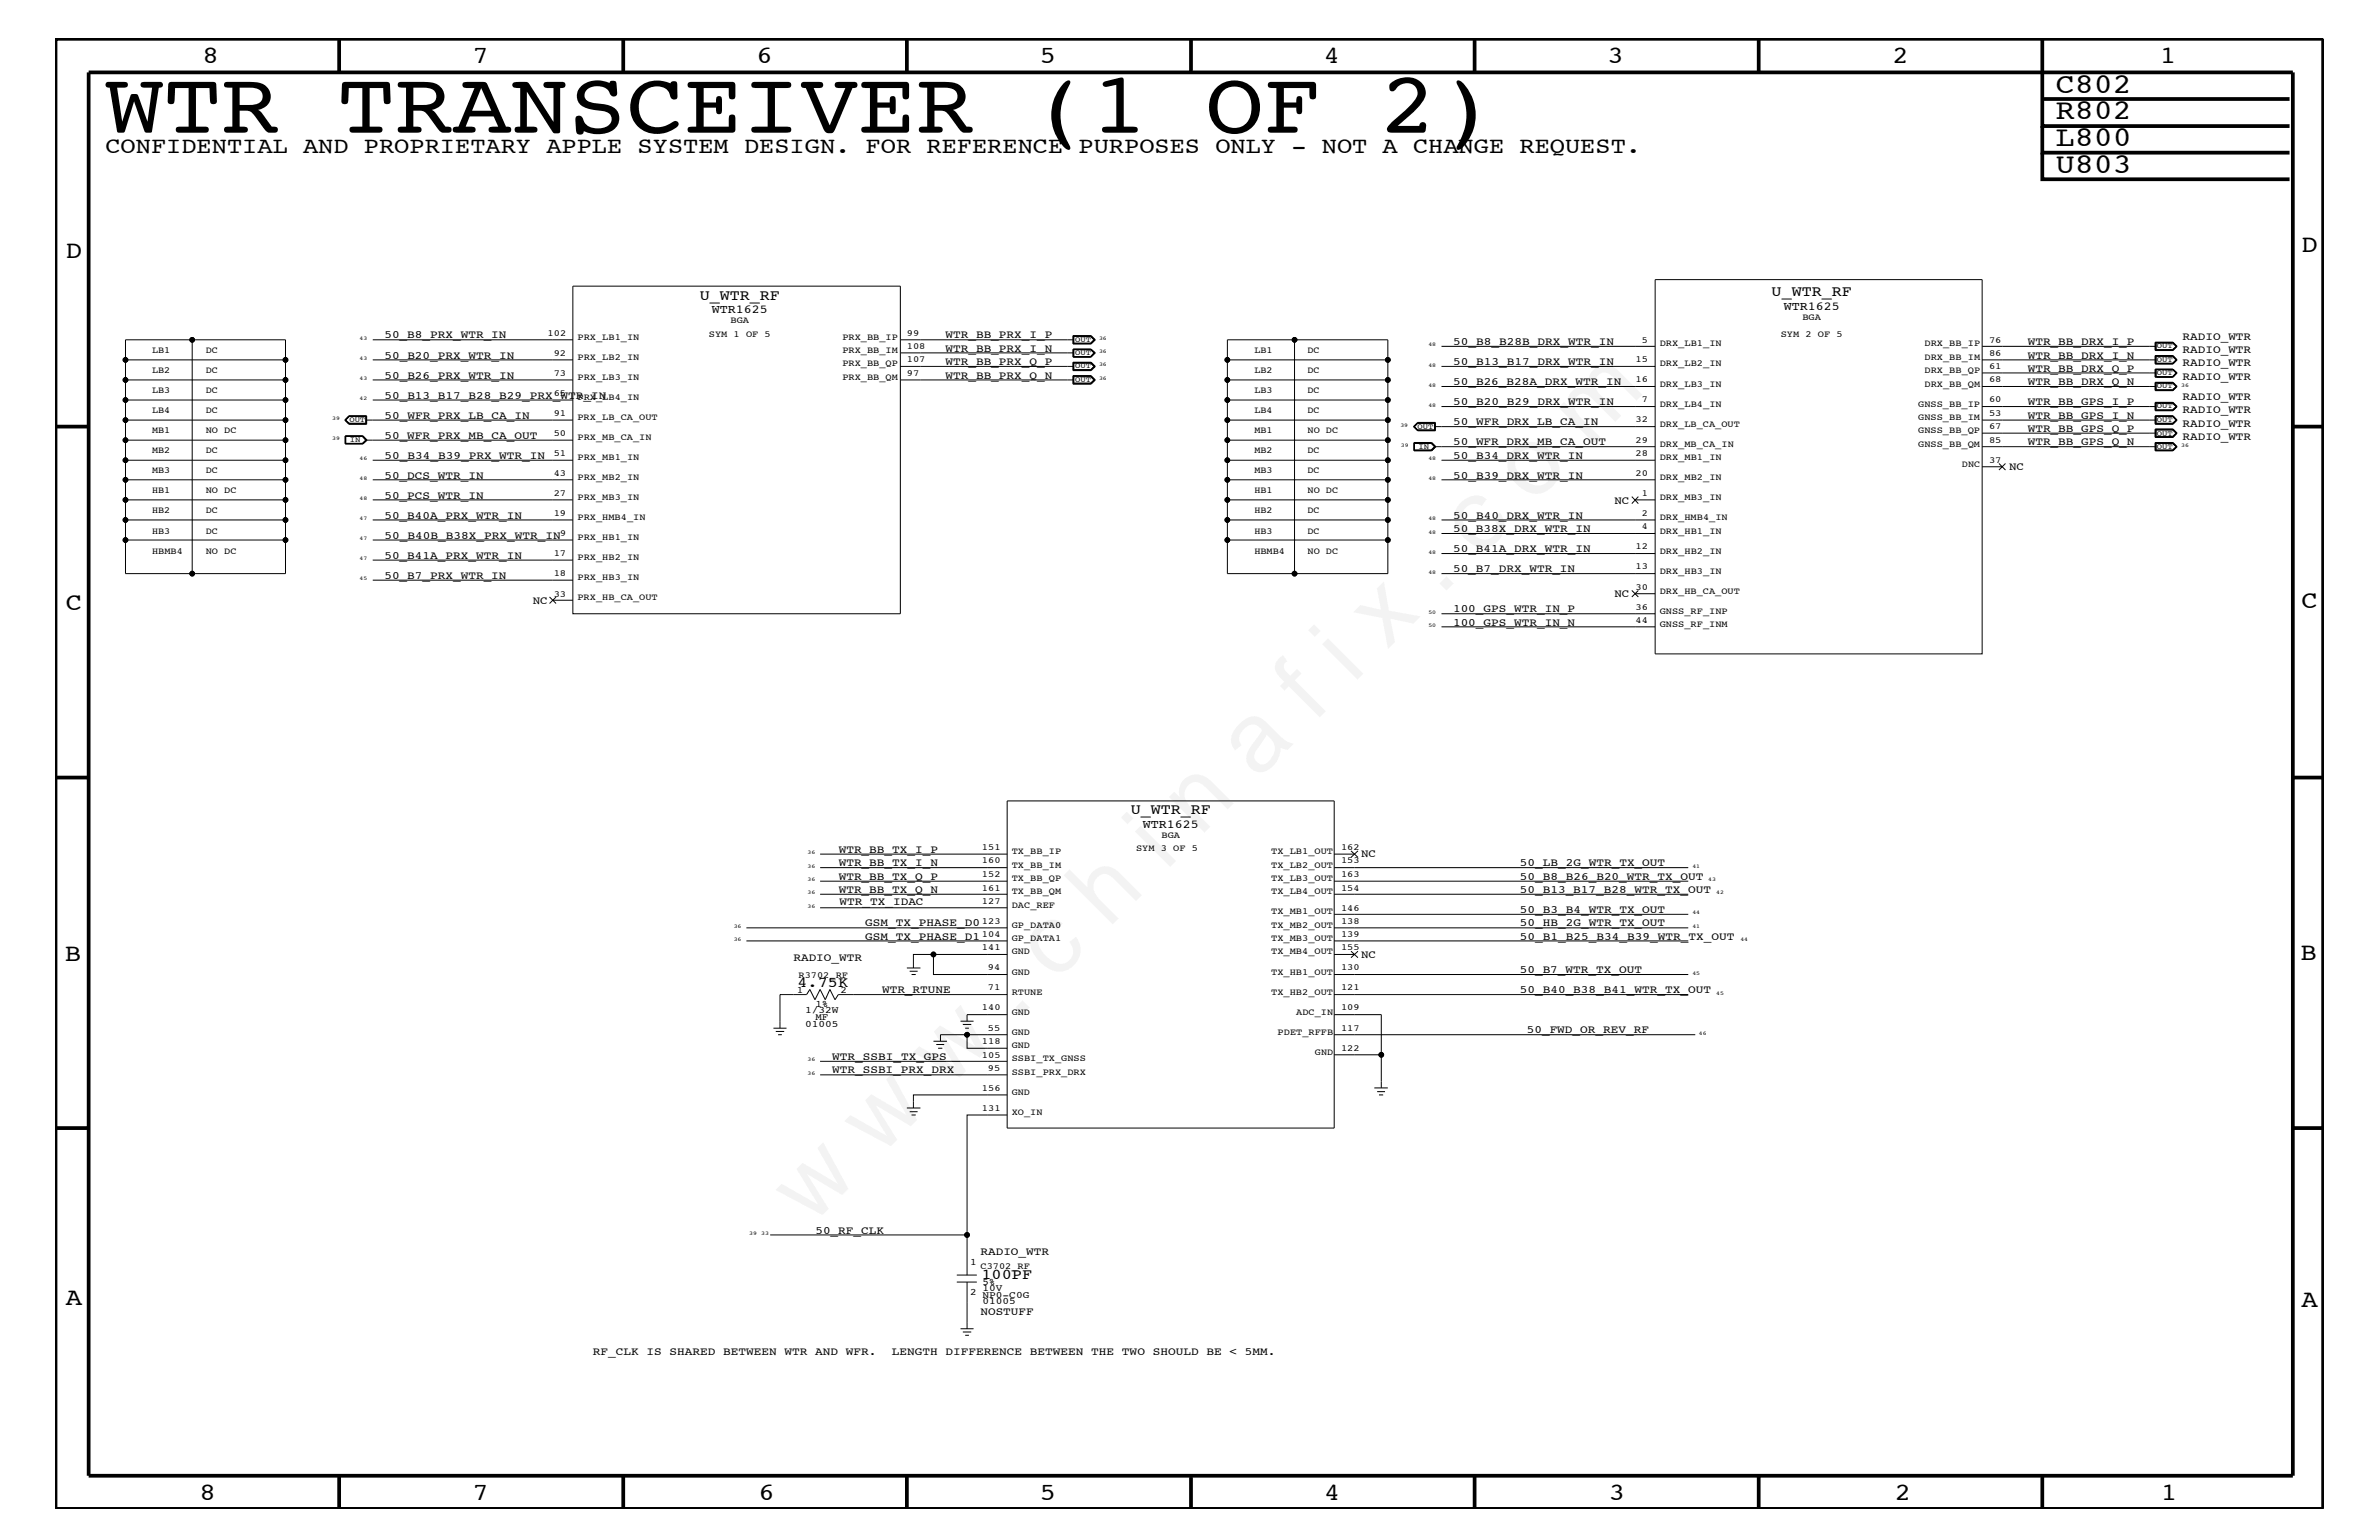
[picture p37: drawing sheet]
<svg xmlns="http://www.w3.org/2000/svg" width="432mm" height="279mm" viewBox="0 0 432 279" stroke-linecap="round" stroke-linejoin="round" font-family="sans-serif">
<defs><g id="words">
<text font-size="17.6" x="147.1" y="222.6" transform="rotate(-45 147.1 222.6)">w w w . c h i n a f i x . c o m</text>
<text font-size="15.9" x="19.1" y="24.1">WTR TRANSCEIVER (1 OF 2)</text>
<g font-size="5.2">
<text x="373.1" y="16.8">C802</text>
<text x="373.1" y="21.6">R802</text>
<text x="373.1" y="26.5">L800</text>
<text x="373.1" y="31.4">U803</text>
</g>
<g font-size="4.5">
<text x="36.7" y="11.5">8</text>
<text x="85.8" y="11.5">7</text>
<text x="137.3" y="11.5">6</text>
<text x="188.7" y="11.5">5</text>
<text x="240.3" y="11.5">4</text>
<text x="291.8" y="11.5">3</text>
<text x="343.5" y="11.5">2</text>
<text x="392" y="11.5">1</text>
<text x="11.9" y="46.8">D</text>
<text x="417.8" y="45.7">D</text>
<text x="11.9" y="110.6">C</text>
<text x="417.7" y="110.4">C</text>
<text x="11.8" y="174.3">B</text>
<text x="417.6" y="174.2">B</text>
<text x="11.9" y="236.7">A</text>
<text x="417.7" y="237.1">A</text>
<text x="36.2" y="272.1">8</text>
<text x="85.8" y="272.1">7</text>
<text x="137.7" y="272.1">6</text>
<text x="188.7" y="272.1">5</text>
<text x="240.4" y="272.1">4</text>
<text x="292" y="272.1">3</text>
<text x="343.9" y="272.1">2</text>
<text x="392.2" y="272.1">1</text>
</g>
<text font-size="4.1" x="19.1" y="27.7">CONFIDENTIAL AND PROPRIETARY APPLE SYSTEM DESIGN. FOR REFERENCE PURPOSES ONLY - NOT A CHANGE REQUEST.</text>
<g font-size="2.7">
<text x="321.6" y="53.8">U_WTR_RF</text>
<text x="127" y="54.4">U_WTR_RF</text>
<text x="205.2" y="147.7">U_WTR_RF</text>
<text x="144.7" y="179.1">4.75K</text>
<text x="178.1" y="232">100PF</text>
</g>
<g font-size="2.2">
<text x="129.2" y="56.8">WTR1625</text>
<text x="323.8" y="56.2">WTR1625</text>
<text x="207.4" y="150.1">WTR1625</text>
</g>
<g font-size="2">
<text x="69.8" y="65.1">50_B20_PRX_WTR_IN</text>
<text x="69.8" y="61.4">50_B8_PRX_WTR_IN</text>
<text x="171.6" y="61.4">WTR_BB_PRX_I_P</text>
<text x="171.6" y="63.9">WTR_BB_PRX_I_N</text>
<text x="263.7" y="62.6">50_B8_B28B_DRX_WTR_IN</text>
<text x="368" y="62.6">WTR_BB_DRX_I_P</text>
<text x="368" y="65.1">WTR_BB_DRX_I_N</text>
<text x="396.2" y="61.7">RADIO_WTR</text>
<text x="396.2" y="64">RADIO_WTR</text>
<text x="69.8" y="68.7">50_B26_PRX_WTR_IN</text>
<text x="171.6" y="66.2">WTR_BB_PRX_Q_P</text>
<text x="171.6" y="68.7">WTR_BB_PRX_Q_N</text>
<text x="263.7" y="69.9">50_B26_B28A_DRX_WTR_IN</text>
<text x="263.7" y="66.2">50_B13_B17_DRX_WTR_IN</text>
<text x="368" y="67.5">WTR_BB_DRX_Q_P</text>
<text x="368" y="69.9">WTR_BB_DRX_Q_N</text>
<text x="396.2" y="66.5">RADIO_WTR</text>
<text x="396.2" y="68.9">RADIO_WTR</text>
<text x="69.8" y="76">50_WFR_PRX_LB_CA_IN</text>
<text x="69.8" y="72.3">50_B13_B17_B28_B29_PRX_WTR_IN</text>
<text x="263.7" y="77.2">50_WFR_DRX_LB_CA_IN</text>
<text x="263.7" y="73.5">50_B20_B29_DRX_WTR_IN</text>
<text x="368" y="73.5">WTR_BB_GPS_I_P</text>
<text x="368" y="76">WTR_BB_GPS_I_N</text>
<text x="396.2" y="75">RADIO_WTR</text>
<text x="396.2" y="77.4">RADIO_WTR</text>
<text x="396.2" y="72.6">RADIO_WTR</text>
<text x="69.8" y="79.6">50_WFR_PRX_MB_CA_OUT</text>
<text x="69.8" y="83.3">50_B34_B39_PRX_WTR_IN</text>
<text x="263.7" y="80.8">50_WFR_DRX_MB_CA_OUT</text>
<text x="263.7" y="83.3">50_B34_DRX_WTR_IN</text>
<text x="368" y="78.3">WTR_BB_GPS_Q_P</text>
<text x="368" y="80.8">WTR_BB_GPS_Q_N</text>
<text x="396.2" y="79.9">RADIO_WTR</text>
<text x="69.8" y="86.9">50_DCS_WTR_IN</text>
<text x="263.7" y="86.9">50_B39_DRX_WTR_IN</text>
<text x="364.7" y="85.3">NC</text>
<text x="69.8" y="90.5">50_PCS_WTR_IN</text>
<text x="69.8" y="94.2">50_B40A_PRX_WTR_IN</text>
<text x="263.7" y="94.2">50_B40_DRX_WTR_IN</text>
<text x="293" y="91.4">NC</text>
<text x="69.8" y="97.7">50_B40B_B38X_PRX_WTR_IN</text>
<text x="69.8" y="101.4">50_B41A_PRX_WTR_IN</text>
<text x="263.7" y="100.2">50_B41A_DRX_WTR_IN</text>
<text x="263.7" y="96.5">50_B38X_DRX_WTR_IN</text>
<text x="69.8" y="105">50_B7_PRX_WTR_IN</text>
<text x="263.7" y="103.8">50_B7_DRX_WTR_IN</text>
<text x="96.7" y="109.5">NC</text>
<text x="263.7" y="111.1">100_GPS_WTR_IN_P</text>
<text x="263.7" y="113.6">100_GPS_WTR_IN_N</text>
<text x="293" y="108.3">NC</text>
<text x="152.2" y="154.7">WTR_BB_TX_I_P</text>
<text x="247.1" y="155.6">NC</text>
<text x="152.2" y="159.6">WTR_BB_TX_Q_P</text>
<text x="152.2" y="162">WTR_BB_TX_Q_N</text>
<text x="152.2" y="157.2">WTR_BB_TX_I_N</text>
<text x="275.8" y="157.2">50_LB_2G_WTR_TX_OUT</text>
<text x="275.8" y="159.6">50_B8_B26_B20_WTR_TX_OUT</text>
<text x="275.8" y="162">50_B13_B17_B28_WTR_TX_OUT</text>
<text x="152.4" y="164.2">WTR_TX_IDAC</text>
<text x="275.8" y="165.6">50_B3_B4_WTR_TX_OUT</text>
<text x="157.1" y="170.5">GSM_TX_PHASE_D1</text>
<text x="157.1" y="168.1">GSM_TX_PHASE_D0</text>
<text x="247.1" y="173.8">NC</text>
<text x="275.8" y="168.1">50_HB_2G_WTR_TX_OUT</text>
<text x="275.8" y="170.5">50_B1_B25_B34_B39_WTR_TX_OUT</text>
<text x="144" y="174.4">RADIO_WTR</text>
<text x="275.8" y="176.6">50_B7_WTR_TX_OUT</text>
<text x="160.1" y="180.2">WTR_RTUNE</text>
<text x="275.8" y="180.2">50_B40_B38_B41_WTR_TX_OUT</text>
<text x="277.1" y="187.5">50_FWD_OR_REV_RF</text>
<text x="151" y="194.8">WTR_SSBI_PRX_DRX</text>
<text x="151" y="192.3">WTR_SSBI_TX_GPS</text>
<text x="148" y="223.9">50_RF_CLK</text>
<text x="178" y="227.7">RADIO_WTR</text>
<text x="178" y="238.6">NOSTUFF</text>
<text x="107.6" y="245.9">RF_CLK IS SHARED BETWEEN WTR AND WFR.</text>
<text x="161.9" y="245.9">LENGTH DIFFERENCE BETWEEN THE TWO SHOULD BE &lt; 5MM.</text>
</g>
<g font-size="1.8">
<text x="144.6" y="180.1">1</text>
<text x="146.1" y="183.8">1/32W</text>
<text x="148" y="185">MF</text>
<text x="148" y="182.7">1%</text>
<text x="152.6" y="180.1">2</text>
<text x="146.1" y="186.3">01005</text>
<text x="176.1" y="229.6">1</text>
<text x="178.3" y="233.2">5%</text>
<text x="176.1" y="235">2</text>
<text x="178.3" y="234.3">10V</text>
<text x="178.3" y="235.5">NP0-C0G</text>
<text x="178.3" y="236.7">01005</text>
</g>
<g font-size="1.7">
<text x="132.6" y="58.6">BGA</text>
<text x="327.2" y="58">BGA</text>
<text x="27.6" y="64">LB1</text>
<text x="37.3" y="64">DC</text>
<text x="99.4" y="60.9">102</text>
<text x="100.5" y="64.5">92</text>
<text x="104.8" y="61.7">PRX_LB1_IN</text>
<text x="104.8" y="65.3">PRX_LB2_IN</text>
<text x="128.7" y="61.1">SYM 1 OF 5</text>
<text x="152.9" y="64">PRX_BB_IM</text>
<text x="152.9" y="61.7">PRX_BB_IP</text>
<text x="164.6" y="63.4">108</text>
<text x="164.6" y="65.7">107</text>
<text x="164.6" y="60.9">99</text>
<text x="227.7" y="64">LB1</text>
<text x="237.3" y="64">DC</text>
<text x="296.8" y="65.7">15</text>
<text x="298" y="62.2">5</text>
<text x="301.2" y="62.9">DRX_LB1_IN</text>
<text x="323.2" y="61.1">SYM 2 OF 5</text>
<text x="349.3" y="65.3">DRX_BB_IM</text>
<text x="349.3" y="62.9">DRX_BB_IP</text>
<text x="361" y="64.5">86</text>
<text x="361" y="62.2">76</text>
<text x="27.6" y="71.3">LB3</text>
<text x="27.6" y="67.7">LB2</text>
<text x="37.3" y="71.3">DC</text>
<text x="37.3" y="67.7">DC</text>
<text x="100.5" y="68.2">73</text>
<text x="100.5" y="71.8">65</text>
<text x="104.8" y="68.9">PRX_LB3_IN</text>
<text x="152.9" y="68.9">PRX_BB_QM</text>
<text x="152.9" y="66.5">PRX_BB_QP</text>
<text x="164.6" y="68.2">97</text>
<text x="227.7" y="67.7">LB2</text>
<text x="227.7" y="71.3">LB3</text>
<text x="237.3" y="71.3">DC</text>
<text x="237.3" y="67.7">DC</text>
<text x="296.8" y="69.4">16</text>
<text x="301.2" y="66.5">DRX_LB2_IN</text>
<text x="301.2" y="70.1">DRX_LB3_IN</text>
<text x="349.3" y="70.1">DRX_BB_QM</text>
<text x="349.3" y="67.7">DRX_BB_QP</text>
<text x="361" y="69.4">68</text>
<text x="361" y="67">61</text>
<text x="27.6" y="75">LB4</text>
<text x="37.3" y="75">DC</text>
<text x="100.5" y="75.5">91</text>
<text x="104.8" y="72.6">PRX_LB4_IN</text>
<text x="104.8" y="76.2">PRX_LB_CA_OUT</text>
<text x="227.7" y="75">LB4</text>
<text x="237.3" y="75">DC</text>
<text x="296.8" y="76.7">32</text>
<text x="298" y="73">7</text>
<text x="301.2" y="77.4">DRX_LB_CA_OUT</text>
<text x="301.2" y="73.8">DRX_LB4_IN</text>
<text x="348.1" y="76.2">GNSS_BB_IM</text>
<text x="348.1" y="73.8">GNSS_BB_IP</text>
<text x="361" y="75.5">53</text>
<text x="361" y="73">60</text>
<text x="361" y="77.9">67</text>
<text x="27.6" y="78.6">MB1</text>
<text x="27.6" y="82.2">MB2</text>
<text x="37.3" y="78.6">NO DC</text>
<text x="37.3" y="82.2">DC</text>
<text x="100.5" y="82.7">51</text>
<text x="100.5" y="79.1">50</text>
<text x="104.8" y="83.5">PRX_MB1_IN</text>
<text x="104.8" y="79.9">PRX_MB_CA_IN</text>
<text x="227.7" y="78.6">MB1</text>
<text x="227.7" y="82.2">MB2</text>
<text x="237.3" y="78.6">NO DC</text>
<text x="237.3" y="82.2">DC</text>
<text x="296.8" y="82.7">28</text>
<text x="296.8" y="80.3">29</text>
<text x="301.2" y="83.5">DRX_MB1_IN</text>
<text x="301.2" y="81.1">DRX_MB_CA_IN</text>
<text x="348.1" y="81.1">GNSS_BB_QM</text>
<text x="348.1" y="78.6">GNSS_BB_QP</text>
<text x="361" y="80.3">85</text>
<text x="361" y="83.9">37</text>
<text x="27.6" y="85.9">MB3</text>
<text x="27.6" y="89.5">HB1</text>
<text x="37.3" y="85.9">DC</text>
<text x="37.3" y="89.5">NO DC</text>
<text x="100.5" y="86.4">43</text>
<text x="104.8" y="87.1">PRX_MB2_IN</text>
<text x="227.7" y="89.5">HB1</text>
<text x="227.7" y="85.9">MB3</text>
<text x="237.3" y="89.5">NO DC</text>
<text x="237.3" y="85.9">DC</text>
<text x="296.8" y="86.4">20</text>
<text x="301.2" y="87.1">DRX_MB2_IN</text>
<text x="356.1" y="84.7">DNC</text>
<text x="27.6" y="93.2">HB2</text>
<text x="37.3" y="93.2">DC</text>
<text x="100.5" y="93.7">19</text>
<text x="100.5" y="90">27</text>
<text x="104.8" y="90.7">PRX_MB3_IN</text>
<text x="104.8" y="94.3">PRX_HMB4_IN</text>
<text x="227.7" y="93.2">HB2</text>
<text x="237.3" y="93.2">DC</text>
<text x="298" y="93.7">2</text>
<text x="298" y="90">1</text>
<text x="301.2" y="90.7">DRX_MB3_IN</text>
<text x="301.2" y="94.3">DRX_HMB4_IN</text>
<text x="27.6" y="100.4">HBMB4</text>
<text x="27.6" y="96.8">HB3</text>
<text x="37.3" y="96.8">DC</text>
<text x="37.3" y="100.4">NO DC</text>
<text x="100.5" y="101">17</text>
<text x="101.7" y="97.3">9</text>
<text x="104.8" y="98">PRX_HB1_IN</text>
<text x="104.8" y="101.6">PRX_HB2_IN</text>
<text x="227.7" y="96.8">HB3</text>
<text x="227.7" y="100.4">HBMB4</text>
<text x="237.3" y="100.4">NO DC</text>
<text x="237.3" y="96.8">DC</text>
<text x="296.8" y="99.7">12</text>
<text x="298" y="96">4</text>
<text x="301.2" y="96.8">DRX_HB1_IN</text>
<text x="301.2" y="100.4">DRX_HB2_IN</text>
<text x="100.5" y="104.6">18</text>
<text x="104.8" y="105.3">PRX_HB3_IN</text>
<text x="296.8" y="103.3">13</text>
<text x="296.8" y="107">30</text>
<text x="301.2" y="107.7">DRX_HB_CA_OUT</text>
<text x="301.2" y="104.1">DRX_HB3_IN</text>
<text x="100.5" y="108.2">33</text>
<text x="104.8" y="108.9">PRX_HB_CA_OUT</text>
<text x="296.8" y="113.1">44</text>
<text x="296.8" y="110.6">36</text>
<text x="301.2" y="113.7">GNSS_RF_INM</text>
<text x="301.2" y="111.4">GNSS_RF_INP</text>
<text x="178.2" y="154.3">151</text>
<text x="183.6" y="155">TX_BB_IP</text>
<text x="206.2" y="154.4">SYM 3 OF 5</text>
<text x="210.8" y="152">BGA</text>
<text x="230.7" y="155">TX_LB1_OUT</text>
<text x="243.4" y="154.3">162</text>
<text x="178.2" y="156.7">160</text>
<text x="178.2" y="161.6">161</text>
<text x="178.2" y="159.1">152</text>
<text x="183.6" y="157.4">TX_BB_IM</text>
<text x="183.6" y="159.9">TX_BB_QP</text>
<text x="230.7" y="157.4">TX_LB2_OUT</text>
<text x="230.7" y="159.9">TX_LB3_OUT</text>
<text x="243.4" y="156.7">153</text>
<text x="243.4" y="159.1">163</text>
<text x="243.4" y="161.6">154</text>
<text x="178.2" y="163.9">127</text>
<text x="178.2" y="167.6">123</text>
<text x="183.6" y="164.7">DAC_REF</text>
<text x="183.6" y="162.2">TX_BB_QM</text>
<text x="230.7" y="162.2">TX_LB4_OUT</text>
<text x="230.7" y="165.9">TX_MB1_OUT</text>
<text x="243.4" y="165.2">146</text>
<text x="243.4" y="167.6">138</text>
<text x="178.2" y="170">104</text>
<text x="178.2" y="172.4">141</text>
<text x="183.6" y="168.3">GP_DATA0</text>
<text x="183.6" y="170.7">GP_DATA1</text>
<text x="183.6" y="173.2">GND</text>
<text x="230.7" y="168.3">TX_MB2_OUT</text>
<text x="230.7" y="170.7">TX_MB3_OUT</text>
<text x="230.7" y="173.2">TX_MB4_OUT</text>
<text x="243.4" y="170">139</text>
<text x="243.4" y="172.4">155</text>
<text x="144.9" y="177.4">R3702_RF</text>
<text x="179.3" y="179.7">71</text>
<text x="179.3" y="176.1">94</text>
<text x="183.6" y="176.8">GND</text>
<text x="230.7" y="176.8">TX_HB1_OUT</text>
<text x="243.4" y="176.1">130</text>
<text x="243.4" y="179.7">121</text>
<text x="178.2" y="183.3">140</text>
<text x="183.6" y="180.5">RTUNE</text>
<text x="183.6" y="184.1">GND</text>
<text x="230.7" y="180.5">TX_HB2_OUT</text>
<text x="235.3" y="184.1">ADC_IN</text>
<text x="243.4" y="183.3">109</text>
<text x="178.2" y="191.9">105</text>
<text x="178.2" y="189.4">118</text>
<text x="179.3" y="187">55</text>
<text x="183.6" y="187.7">GND</text>
<text x="183.6" y="190.2">GND</text>
<text x="231.9" y="187.7">PDET_RFFB</text>
<text x="238.7" y="191.4">GND</text>
<text x="243.4" y="187">117</text>
<text x="243.4" y="190.6">122</text>
<text x="178.2" y="197.9">156</text>
<text x="179.3" y="194.3">95</text>
<text x="183.6" y="195">SSBI_PRX_DRX</text>
<text x="183.6" y="192.6">SSBI_TX_GNSS</text>
<text x="178.2" y="201.5">131</text>
<text x="183.6" y="202.3">XO_IN</text>
<text x="183.6" y="198.7">GND</text>
<text x="178" y="230.2">C3702_RF</text>
</g>
<g font-size="1.4">
<text x="195.2" y="62">OUT</text>
<text x="195.2" y="64.5">OUT</text>
<text x="391.5" y="63.2">OUT</text>
<text x="391.5" y="65.6">OUT</text>
<text x="195.2" y="66.8">OUT</text>
<text x="195.2" y="69.3">OUT</text>
<text x="391.5" y="68.1">OUT</text>
<text x="391.5" y="70.5">OUT</text>
<text x="63.4" y="76.6">OUT</text>
<text x="257.3" y="77.8">OUT</text>
<text x="391.5" y="76.6">OUT</text>
<text x="391.5" y="74.1">OUT</text>
<text x="63.5" y="80.2">IN</text>
<text x="257.5" y="81.4">IN</text>
<text x="391.5" y="79">OUT</text>
<text x="391.5" y="81.4">OUT</text>
</g>
<g font-size="1">
<text x="65.3" y="65.3">43</text>
<text x="65.3" y="61.7">43</text>
<text x="199.5" y="61.7">36</text>
<text x="199.5" y="64">36</text>
<text x="259.3" y="62.9">48</text>
<text x="65.3" y="68.9">43</text>
<text x="199.5" y="66.5">36</text>
<text x="199.5" y="68.9">36</text>
<text x="259.3" y="70.1">48</text>
<text x="259.3" y="66.5">48</text>
<text x="395.9" y="70.1">36</text>
<text x="60.3" y="76.2">39</text>
<text x="65.3" y="72.6">42</text>
<text x="254.2" y="77.4">39</text>
<text x="259.3" y="73.8">48</text>
<text x="60.3" y="79.9">39</text>
<text x="65.3" y="83.5">46</text>
<text x="254.3" y="81.1">39</text>
<text x="259.3" y="83.5">48</text>
<text x="395.9" y="81.1">36</text>
<text x="65.3" y="87.1">48</text>
<text x="259.3" y="87.1">48</text>
<text x="65.3" y="90.7">48</text>
<text x="65.3" y="94.3">47</text>
<text x="259.3" y="94.4">48</text>
<text x="65.3" y="101.6">47</text>
<text x="65.3" y="98">47</text>
<text x="259.3" y="100.4">48</text>
<text x="259.3" y="96.8">48</text>
<text x="65.3" y="105.3">45</text>
<text x="259.3" y="104.1">48</text>
<text x="259.3" y="111.4">50</text>
<text x="259.3" y="113.7">50</text>
<text x="146.6" y="155">36</text>
<text x="146.6" y="159.9">36</text>
<text x="146.6" y="157.4">36</text>
<text x="307.2" y="157.4">41</text>
<text x="310.1" y="159.9">43</text>
<text x="146.6" y="162.3">36</text>
<text x="146.6" y="164.7">36</text>
<text x="307.2" y="165.9">44</text>
<text x="311.5" y="162.3">42</text>
<text x="133.2" y="170.7">36</text>
<text x="133.2" y="168.4">36</text>
<text x="307.2" y="168.4">41</text>
<text x="315.9" y="170.7">44</text>
<text x="307.2" y="176.8">45</text>
<text x="311.5" y="180.5">45</text>
<text x="308.4" y="187.7">46</text>
<text x="146.6" y="192.6">36</text>
<text x="146.6" y="195">36</text>
<text x="136" y="224.1">39</text>
<text x="138.2" y="224.1">33</text>
</g>
</g></defs>
<g fill="none" stroke="#000" stroke-width=".18">
<path d="M104 51.9h59.4v59.5h-59.4zM300.4 50.7h59.4v67.9h-59.4zM22.8 72.6h29v3.6h-29zM22.8 79.9h29M22.8 65.3h29M22.8 76.2v18.1M34.9 61.7v42.4h16.9v-6.1h-29M51.8 65.3v3.6h-29M51.8 65.3v-3.6h-29v10.9M51.8 68.9v3.7M51.8 76.2v21.8M62.6 76.2l.7-.7h3.3v1.5h-3.3z"/>
<path d="M62.7 76.2l.6 .6h3.2M63.3 75.5l-.6 .7M63.4 75.5l-.7 .7 .7 .6M65.8 79.2l.6 .7M65.8 79.2h-3.1v1.2h3.1M65.8 79.2l.7 .7-.7 .5M65.9 79.1h-3.2v1.4h3.2M65.9 79.1l.7 .8-.7 .6M66.4 75.5v1.3M66.4 79.9l-.6 .5M66.4 76.2h37.6M66.4 79.9h37.6"/>
<path d="M66.5 75.5h-3.2l-.6 .7M66.5 75.5v1.4h-3.2l-.6-.7M67.7 61.7h36.3M67.7 65.3h36.3M67.7 68.9h36.3M67.7 72.6h36.3M222.8 72.6h29.1v3.6h-29.1zM235 61.7v42.4M251.9 65.3h-29.1v3.6h29.1M251.9 76.2v3.7h-29.1M261.6 73.8h35.2M261.6 62.8h35.2"/>
<path d="M261.6 70.1h35.2M261.6 77.4h35.2M261.6 66.5h35.2M359.8 76.2h31.6M359.8 78.6h31.6M359.8 65.3h31.6M359.8 73.8h31.6M359.8 62.8h31.6M359.8 70.1h31.6M359.8 67.7h31.6M391.2 77.9h3.2l.7 .7-.7 .7M391.2 62.2h3.2"/>
<path d="M391.2 69.4h3.2M391.2 73.1h3.2M391.2 62.1h3.2l.8 .7-.8 .8h-3.2zM391.2 64.5h3.2l.8 .8-.8 .8h-3.2zM391.2 69.4h3.2l.8 .7-.8 .8h-3.2zM391.2 73h3.2l.8 .8-.8 .7h-3.2zM391.2 75.5h3.2l.8 .7-.8 .8h-3.2zM391.2 77.8h3.2l.8 .8-.8 .7h-3.2zM391.2 63.5h3.2M391.2 66h3.2M391.2 70.8h3.2M391.2 74.4h3.2"/>
<path d="M391.3 75.5h3.1l.6 .7-.6 .6h-3.1zM391.3 62.2v1.3M391.3 67.1h3.1l.6 .6-.6 .6h-3.1zM391.3 69.4v1.4M391.3 73.1v1.3M391.3 78h3.1l.6 .6-.6 .7h-3.1zM391.4 62.2h2.9l.7 .6-.7 .6h-2.9zM391.4 64.7h2.9l.7 .6-.7 .6h-2.9zM391.4 67.1v1.2M391.4 69.5h2.9l.7 .6-.7 .6h-2.9zM391.4 73.2h2.9l.7 .6-.7 .6h-2.9zM391.4 75.5v1.3"/>
<path d="M391.4 78v1.2h2.9l.7-.6M394.3 75.5l.7 .7M394.3 78l.7 .6M394.3 67.1l.7 .6M394.4 67l.8 .7-.8 .7M394.4 75.5l.7 .7-.7 .7h-3.2M394.4 62.2l.7 .6-.7 .7M394.4 64.5l.7 .8-.7 .7M394.4 67l.7 .7-.7 .7M394.4 69.4l.7 .7-.7 .7M394.4 73.1l.7 .7-.7 .6M394.4 62.2l.6 .6"/>
<path d="M394.4 69.4l.6 .7M394.4 73.1l.6 .7M394.4 67h-3.2v1.4h3.2M395 65.3l-.6-.7h-3.1v1.4M395 62.8l-.6 .7M395 65.3l-.6 .7M395 70.1l-.6 .7M395 73.8l-.6 .6M395 76.2l-.7 .6M395 67.7l-.7 .6M22.8 87.1h29M22.8 90.7h29"/>
<path d="M22.8 98v6.1h12.1M22.8 83.5h29M51.8 94.3h-29v3.7M67.7 98h36.3M67.7 94.3h36.3M67.7 83.5h36.3M67.7 87.1h36.3M67.7 90.7h36.3M222.8 94.3h29.1M222.8 90.7h29.1M222.8 83.5h29.1v3.6h-29.1zM251.9 98h-29.1v6.1"/>
<path d="M261.6 81h35.2M261.6 94.3h35.2M261.6 83.5h35.2M261.6 87.1h35.2M261.6 96.8h35.2M359.8 81h31.6M359.8 84.7h3.6M362.8 84.1l1.2 1.2M364 84.1l-1.2 1.2M391.2 80.4h3.2M391.2 80.3h3.2l.8 .7-.8 .8h-3.2zM391.2 81.7h3.2"/>
<path d="M391.3 80.4v1.3M391.4 80.4h2.9l.7 .6-.7 .6h-2.9zM394.4 80.4l.7 .6-.7 .7M394.4 80.4l.6 .6M395 81l-.6 .7M67.7 101.6h36.3M67.7 105.3h36.3M99.7 108.3l1.2 1.2M100.3 108.9h3.7M100.9 108.3l-1.2 1.2M261.6 104.1h35.2M261.6 100.4h35.2"/>
<path d="M261.6 111.4h35.2M261.6 113.7h35.2M148.9 159.9h30.3M148.9 157.4h30.3M148.9 155h30.3M182.8 145.3h59.4v59.4h-59.4zM245.8 159.9h60.6M245.8 157.4h60.6M135.5 170.7h43.7M135.5 168.3h43.7M148.9 162.2h30.3M148.9 164.7h30.3"/>
<path d="M245.8 165.9h60.6M245.8 162.2h60.6M245.8 176.8h60.6M245.8 170.7h60.6M245.8 168.3h60.6M148.9 192.6h30.3M148.9 195h30.3M245.8 180.4h60.6M245.8 187.7h61.9M139.8 224.1h35.7M173.7 231.3h3.6M173.7 232.6h3.6"/>
<path d="M175.5 227.7v3.6M175.5 232.6v8.5M174.3 241.1h2.4M174.8 241.7h1.5M175.2 242.3h.7"/>
<circle cx="22.8" cy="68.9" r=".42"/>
<circle cx="22.8" cy="65.3" r=".42"/>
<circle cx="22.8" cy="72.6" r=".42"/>
<circle cx="22.8" cy="79.9" r=".42"/>
<circle cx="22.8" cy="76.2" r=".42"/>
<circle cx="34.9" cy="61.7" r=".42"/>
<circle cx="51.8" cy="65.3" r=".42"/>
<circle cx="51.8" cy="72.6" r=".42"/>
<circle cx="51.8" cy="68.9" r=".42"/>
<circle cx="51.8" cy="79.9" r=".42"/>
<circle cx="51.8" cy="76.2" r=".42"/>
<circle cx="22.8" cy="83.5" r=".42"/>
<circle cx="22.8" cy="98" r=".42"/>
<circle cx="22.8" cy="87.1" r=".42"/>
<circle cx="22.8" cy="90.7" r=".42"/>
<circle cx="22.8" cy="94.3" r=".42"/>
<circle cx="51.8" cy="83.5" r=".42"/>
<circle cx="51.8" cy="90.7" r=".42"/>
<circle cx="51.8" cy="87.1" r=".42"/>
<circle cx="51.8" cy="94.3" r=".42"/>
<circle cx="51.8" cy="98" r=".42"/>
<circle cx="34.9" cy="104.1" r=".42"/>
</g>
<g fill="none" stroke="#000" stroke-width=".68" stroke-linecap="butt">
<path d="M10.1 7h411.6v266.8h-411.6zM16.1 13.1h400.1v254.6h-400.1zM61.6 7v6.1M113.1 7v6.1M164.6 7v6.1M216.2 7v6.1M267.6 7v6.1M319.2 7v6.1M370.7 7v15.9h44.9M370.7 18h44.9M370.7 22.9v4.8h44.9M370.7 27.7v4.8h44.9"/>
<path d="M10.1 77.4h6M416.2 77.4h5.5M10.1 141.1h6M416.2 141.1h5.5M10.1 204.7h6M416.2 204.7h5.5M61.6 267.7v6.1M113.1 267.7v6.1M164.6 267.7v6.1M216.2 268v5.8M267.6 267.7v6.1M319.2 267.7v6.1"/>
<path d="M370.7 267.7v6.1"/>
</g>
<g fill="#000">
<circle cx="22.8" cy="65.3" r=".42"/>
<circle cx="22.8" cy="68.9" r=".42"/>
<circle cx="22.8" cy="72.6" r=".42"/>
<circle cx="22.8" cy="79.9" r=".42"/>
<circle cx="22.8" cy="76.2" r=".42"/>
<circle cx="34.9" cy="61.7" r=".42"/>
<circle cx="51.8" cy="65.3" r=".42"/>
<circle cx="51.8" cy="72.6" r=".42"/>
<circle cx="51.8" cy="76.2" r=".42"/>
<circle cx="51.8" cy="79.9" r=".42"/>
<circle cx="51.8" cy="68.9" r=".42"/>
<circle cx="22.8" cy="98" r=".42"/>
<circle cx="22.8" cy="87.1" r=".42"/>
<circle cx="22.8" cy="94.3" r=".42"/>
<circle cx="22.8" cy="83.5" r=".42"/>
<circle cx="22.8" cy="90.7" r=".42"/>
<circle cx="51.8" cy="94.3" r=".42"/>
<circle cx="51.8" cy="83.5" r=".42"/>
<circle cx="51.8" cy="98" r=".42"/>
<circle cx="51.8" cy="90.7" r=".42"/>
<circle cx="51.8" cy="87.1" r=".42"/>
<circle cx="34.9" cy="104.1" r=".42"/>
</g>
<use href="#words"/>
</svg>
